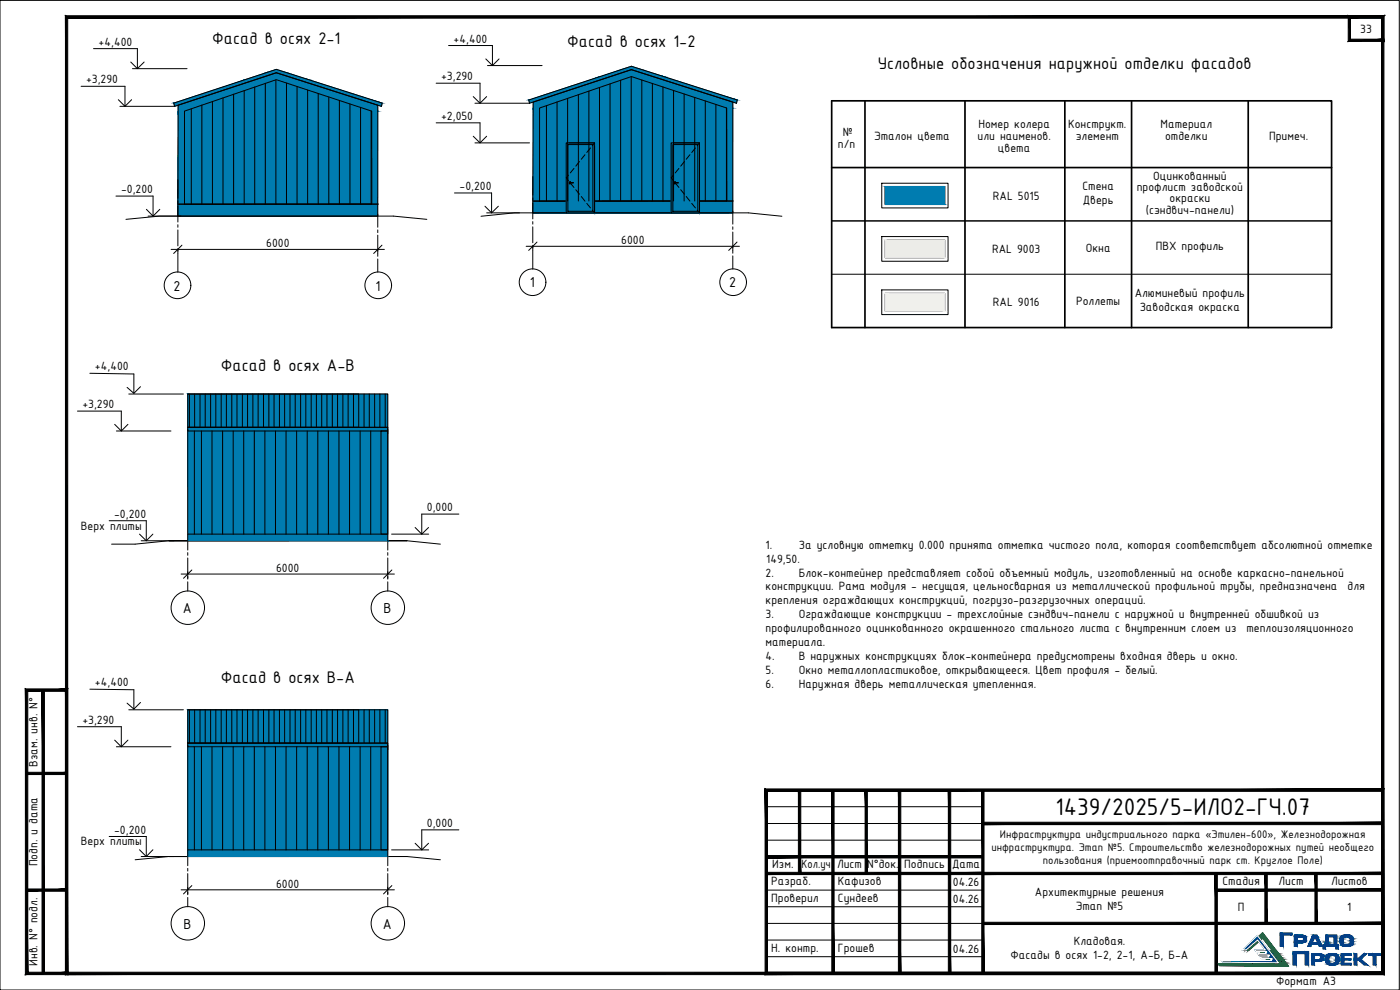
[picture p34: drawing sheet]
<svg xmlns="http://www.w3.org/2000/svg" width="420mm" height="297mm" viewBox="0 0 420 297" stroke-linecap="round" stroke-linejoin="round" font-family="sans-serif">
<defs><g id="words">
<text font-size="7.8" x="316.7" y="244.5">1439/2025/5-ИЛО2-ГЧ.07</text>
<g font-size="5.4">
<text x="63.7" y="13.3">Фасад в осях 2-1</text>
<text x="170.2" y="14.1">Фасад в осях 1-2</text>
<text x="263.4" y="20.8">Условные обозначения наружной отделки фасадов</text>
<text x="66.3" y="111.2">Фасад в осях А-В</text>
<text x="66.3" y="205">Фасад в осях В-А</text>
</g>
<g font-size="4.7">
<text x="52.1" y="87.2">2</text>
<text x="112.6" y="87.2">1</text>
<text x="159" y="86.3">1</text>
<text x="218.9" y="86.3">2</text>
<text x="54.9" y="183.9">А</text>
<text x="115.1" y="183.9">В</text>
<text x="55" y="278.6">В</text>
<text x="114.9" y="278.6">А</text>
</g>
<g font-size="3.9">
<text x="408.2" y="9.8">33</text>
<text x="29.6" y="13.7">+4,400</text>
<text x="136.1" y="12.8">+4,400</text>
<text x="25.8" y="25">+3,290</text>
<text x="132.4" y="24.1">+3,290</text>
<text x="132.4" y="36">+2,050</text>
<text x="253" y="40.7">№</text>
<text x="293.6" y="38.4">Номер колера</text>
<text x="320.5" y="38.4">Конструкт.</text>
<text x="348.3" y="38.4">Материал</text>
<text x="251.5" y="44.4">п/п</text>
<text x="262.3" y="42">Эталон цвета</text>
<text x="293.4" y="42">или наименов.</text>
<text x="299.5" y="45.6">цвета</text>
<text x="322.8" y="42">элемент</text>
<text x="349.7" y="42">отделки</text>
<text x="380.9" y="42">Примеч.</text>
<text x="346.1" y="54">Оцинкованный</text>
<text x="36.3" y="57.9">-0,200</text>
<text x="137.9" y="57">-0,200</text>
<text x="298" y="59.9">RAL 5015</text>
<text x="324.9" y="57.1">Стена</text>
<text x="341.2" y="57.3">профлист заводской</text>
<text x="325" y="61.2">Дверь</text>
<text x="343.8" y="64.2">(сэндвич-панели)</text>
<text x="351" y="60.6">окраски</text>
<text x="79.9" y="74.2">6000</text>
<text x="186.4" y="73.3">6000</text>
<text x="297.7" y="75.9">RAL 9003</text>
<text x="325.8" y="75.5">Окна</text>
<text x="346.8" y="75.1">ПВХ профиль</text>
<text x="340.5" y="89">Алюминевый профиль</text>
<text x="298" y="91.9">RAL 9016</text>
<text x="323" y="91.5">Роллеты</text>
<text x="342.1" y="93.2">Заводская окраска</text>
<text x="28.5" y="111.1">+4,400</text>
<text x="24.7" y="122.4">+3,290</text>
<text x="34.2" y="155.3">-0,200</text>
<text x="128.1" y="153.4">0,000</text>
<text x="24.3" y="158.9">Верх плиты</text>
<text x="229.7" y="164.7">1.</text>
<text x="239.7" y="164.7">За условную отметку 0.000 принята отметка чистого пола, которая соответствует абсолютной отметке</text>
<text x="82.8" y="171.6">6000</text>
<text x="229.7" y="173">2.</text>
<text x="230" y="168.8">149,50.</text>
<text x="239.7" y="173">Блок-контейнер представляет собой объемный модуль, изготовленный на основе каркасно-панельной</text>
<text x="229.7" y="177.2">конструкции. Рама модуля - несущая, цельносварная из металлической профильной трубы, предназначена</text>
<text x="404.5" y="177.2">для</text>
<text x="229.7" y="181.3">крепления ограждающих конструкций, погрузо-разгрузочных операций.</text>
<text x="229.7" y="185.5">3.</text>
<text x="239.7" y="185.5">Ограждающие конструкции - трехслойные сэндвич-панели с наружной и внутренней обшивкой из</text>
<text x="229.7" y="189.6">профилированного оцинкованного окрашенного стального листа с внутренним слоем из</text>
<text x="374.1" y="189.6">теплоизоляционного</text>
<text x="229.7" y="193.8">материала.</text>
<text x="229.7" y="198">4.</text>
<text x="239.7" y="198">В наружных конструкциях блок-контейнера предусмотрены входная дверь и окно.</text>
<text x="229.7" y="202.2">5.</text>
<text x="239.7" y="202.2">Окно металлопластиковое, открывающееся. Цвет профиля - белый.</text>
<text x="28.5" y="205.9">+4,400</text>
<text x="229.7" y="206.3">6.</text>
<text x="239.7" y="206.3">Наружная дверь металлическая утепленная.</text>
<text x="24.7" y="217.2">+3,290</text>
<text x="11.3" y="230" transform="rotate(-90 11.3 230)">Взам. инв. N°</text>
<text x="34.2" y="250.1">-0,200</text>
<text x="128.1" y="248.1">0,000</text>
<text x="24.3" y="253.6">Верх плиты</text>
<text x="11.3" y="260" transform="rotate(-90 11.3 260)">Подп. и дата</text>
<text x="231.8" y="260.4">Изм.</text>
<text x="240.6" y="260.4">Кол.уч</text>
<text x="251.2" y="260.4">Лист</text>
<text x="260.2" y="260.4">N°док.</text>
<text x="271.4" y="260.4">Подпись</text>
<text x="285.7" y="260.4">Дата</text>
<text x="82.8" y="266.3">6000</text>
<text x="231.5" y="265.5">Разраб.</text>
<text x="251.5" y="265.5">Кафизов</text>
<text x="286" y="265.8">04.26</text>
<text x="310.6" y="268.7">Архитектурные решения</text>
<text x="366.9" y="265.4">Стадия</text>
<text x="383.7" y="265.4">Лист</text>
<text x="399.5" y="265.4">Листов</text>
<text x="231.5" y="270.6">Проверил</text>
<text x="251.5" y="270.6">Сундеев</text>
<text x="286" y="270.8">04.26</text>
<text x="322.8" y="272.9">Этап №5</text>
<text x="371.5" y="273.3">П</text>
<text x="404.3" y="273.3">1</text>
<text x="231.5" y="285.6">Н. контр.</text>
<text x="251.5" y="285.6">Грошев</text>
<text x="286" y="285.8">04.26</text>
<text x="303.3" y="287.6">Фасады в осях 1-2, 2-1, А-Б, Б-А</text>
<text x="322.2" y="283.5">Кладовая.</text>
<text x="11.3" y="289.8" transform="rotate(-90 11.3 289.8)">Инв. N° подл.</text>
<text x="383" y="295.6">Формат А3</text>
</g>
<g font-size="3.6">
<text x="300.1" y="251.4">Инфраструктура индустриального парка «Этилен-600», Железнодорожная</text>
<text x="297.5" y="255.3">инфраструктура. Этап №5. Строительство железнодорожных путей необщего</text>
<text x="312.9" y="259.3">пользования (приемоотправочный парк ст. Круглое Поле)</text>
</g>
</g></defs>
<g fill="#007cb0" stroke="#007cb0" stroke-width=".3">
<path d="M79.8 21.8l3.1-1 3.2 1z"/>
<path d="M111.4 30.9h3.3l-.1 .7z"/>
<path d="M55.3 64.8h56.2z"/>
<path d="M54.5 64.8h.8z"/>
<path d="M186.4 20.9l3.1-1 3.2 1z"/>
<path d="M183.3 23l6.2-2.1 6.4 2.1z"/>
<path d="M218 30h3.2l-.1 .6z"/>
<path d="M161.9 63.9h56.2z"/>
<path d="M82.9 21.8l9.7 2.1-6.5-2.1zM82.9 21.8l9.7 2.1h-3.2z"/>
<path d="M82.9 21.8l6.5 2.1zM76.7 23.9l6.2-2.1 6.5 2.1z"/>
<path d="M76.7 23.9l6.2-2.1h-3.1zM73.6 23.9l6.2-2.1-3.1 2.1z"/>
<path d="M82.9 23.9h6.5zM82.9 23.9h6.5z"/>
<path d="M76.7 23.9h6.2zM76.7 23.9h6.2z"/>
<path d="M73.6 23.9h3.1zM73.6 23.9h3.1z"/>
<path d="M89.4 23.9l25.3 7-22.1-7zM89.4 23.9l25.3 7h-3.3z"/>
<path d="M62.4 30.9l20.5-7h-6.2zM55.4 30.9l21.3-7-14.3 7z"/>
<path d="M55.4 30.9l21.3-7h-3.1zM52.2 30.9l21.4-7-18.2 7z"/>
<path d="M52.2 30.9h3.2zM52.2 30.9h3.1z"/>
<path d="M82.9 23.9l30.5 7.7-24-7.7zM82.9 23.9l30.5 7.7h-7.3z"/>
<path d="M55.4 30.9l5.2 .7 1.8-.7zM53.5 31.6l1.9-.7 5.2 .7z"/>
<path d="M52.2 30.9l1.3 .7 1.8-.7zM52.2 30.9l1.3 .7h-1.2z"/>
<path d="M111.4 30.9l2 .7h1.2zM113.4 31.6h1.2l-.1 .3z"/>
<path d="M52.3 31.6l.1 .3zM52.3 31.6h1.2l-1.1 .3z"/>
<path d="M106.1 31.6l7.3 1.7v-1.7zM106.1 31.6l7.3 1.7h-1.9z"/>
<path d="M82.9 23.9l28.6 9.4zM55.4 33.3l27.5-9.4 28.6 9.4zM55.4 33.3h56.1zM55.4 33.3h56.1z"/>
<path d="M53.5 31.6l1.9 1.7 5.2-1.7zM53.5 31.6l1.9 1.7h-1.9z"/>
<path d="M111.5 33.3h1.9zM111.5 33.3h1.9z"/>
<path d="M55.4 33.3h56.1zM55.4 33.3h56.1z"/>
<path d="M53.5 33.3h1.9zM53.5 33.3h1.9z"/>
<path d="M111.5 33.3l1.9 .1zM111.5 33.3l1.9 .1z"/>
<path d="M55.4 33.3l56.1 .1zM55.4 33.3l56.1 .1z"/>
<path d="M53.5 33.3l1.9 .1zM53.5 33.3l1.9 .1z"/>
<path d="M53.5 33.4l1.7 31.4 .2-31.4zM53.5 33.4l1.7 31.4h-1.9z"/>
<path d="M55.4 33.4l56.1 31.4v-31.4zM55.4 33.4l56.1 31.4h-56.2z"/>
<path d="M111.5 33.4l1.8 31.4 .1-31.4zM111.5 33.4l1.8 31.4h-1.7z"/>
<path d="M53.3 64.8h1.9zM53.3 64.8h1.9z"/>
<path d="M265.6 56l17.9 5.4v-5.4zM265.6 56l17.9 5.4h-17.9z"/>
<path d="M189.5 20.9l9.7 2.1-6.5-2.1zM189.5 20.9l9.7 2.1h-3.3z"/>
<path d="M183.3 23l6.2-2.1h-3.1zM180.1 23l6.3-2.1-3.1 2.1z"/>
<path d="M189.5 23h6.4zM189.5 23h6.4z"/>
<path d="M183.3 23h6.2zM183.3 23h6.2z"/>
<path d="M180.1 23h3.2zM180.1 23h3.2z"/>
<path d="M195.9 23l25.3 7-22-7zM195.9 23l25.3 7h-3.2z"/>
<path d="M169 30l20.5-7h-6.2zM161.9 30l21.4-7-14.3 7z"/>
<path d="M161.9 30l21.4-7h-3.2zM158.7 30l21.4-7-18.2 7zM158.7 30h3.2zM158.7 30h3.2z"/>
<path d="M189.5 23l30.4 7.6-24-7.6zM189.5 23l30.4 7.6h-7.2z"/>
<path d="M161.9 30l5.2 .6 1.9-.6zM160 30.6l1.9-.6 5.2 .6z"/>
<path d="M158.7 30l1.3 .6 1.9-.6zM158.7 30l1.3 .6h-1.1z"/>
<path d="M218 30l1.9 .6h1.2zM219.9 30.6h1.2l-.1 .4z"/>
<path d="M158.9 30.6v.4zM158.9 30.6h1.1l-1.1 .4z"/>
<path d="M212.7 30.6l7.2 1.8v-1.8zM212.7 30.6l7.2 1.8h-1.8z"/>
<path d="M189.5 23l28.6 9.4zM161.9 32.4l27.6-9.4 28.6 9.4zM161.9 32.4h56.2zM161.9 32.4h56.2z"/>
<path d="M218.1 32.4h1.8zM218.1 32.4h1.8z"/>
<path d="M160 30.6l1.9 1.8 5.2-1.8zM160 30.6l1.9 1.8h-1.9z"/>
<path d="M218.1 32.4l1.8 31.5v-31.5zM218.1 32.4l1.8 31.5h-1.8z"/>
<path d="M161.9 32.4l56.2 31.5v-31.5zM161.9 32.4l56.2 31.5h-56.2z"/>
<path d="M160 32.4l1.9 31.5v-31.5zM160 32.4l1.9 31.5h-2z"/>
<path d="M161.9 63.9h56.2zM161.9 63.9h56.2z"/>
<path d="M218.1 63.9h1.8zM218.1 63.9h1.8z"/>
<path d="M159.9 63.9h2zM161.2 63.9h.7zM159.9 63.9h2z"/>
<path d="M169.9 42.9l8.5 21v-21zM169.9 42.9l8.5 21h-8.5z"/>
<path d="M201.4 42.9l8.5 21v-21zM201.4 42.9l8.5 21h-8.5z"/>
<path d="M56.3 118.2l60.1 44-.1-44zM56.3 118.2l60.1 44h-60z"/>
<path d="M56.3 213l60 44 .1-44zM56.3 213l60 44h-60z"/>
</g>
<g fill="none" stroke="#000" stroke-width=".3">
<path d="M52.2 30.9l30.7-10.1 31.8 10.1-.2 1-31.6-10.1-30.5 10.1zM53.5 31.6l29.4-9.8 30.5 9.8v33.2h-60zM55.4 33.3l27.5-9.4 28.6 9.4 .1 27.9-56.2 .1zM158.7 30l30.8-10.1 31.7 10.1-.2 1-31.5-10.1-30.6 10.1zM160 30.6l29.5-9.7 30.4 9.7v33.3h-60zM161.9 32.4l27.6-9.4 28.6 9.4v27.9l-56.2 .1zM170.8 42.9h7.6M178.4 43.8v20.1M202.3 42.9h7.6M209.9 43.8v20.1M53.4 61.2h60.1l-60.1 .1M159.9 60.3h60.1"/>
<path d="M56.3 118.2h60.1v10h-60.1zM56.3 118.2h51.2M56.3 128.2h60.1v1.1h-60.1zM56.3 128.2h51.2M56.3 128.8v33.4M58.3 129.3v31M114.3 129.3h2.1v31h-2.1zM114.3 129.3v31M116.4 128.2v34M56.3 160.3h60.1M56.3 213h60.1v10h-60.1zM56.3 213h51.2"/>
<path d="M56.3 223h60.1v1.1h-60.1zM56.3 223.6v33.4M56.3 223h51.2M58.3 224.1v30.9M114.3 224.1h2.1v30.9h-2.1zM114.3 224.1v30.9M116.4 223v34M56.3 255h60.1"/>
</g>
<g fill="none" stroke="#000" stroke-width=".3">
<path d="M37.8 65.8l10-1h70.3l10 1M144.4 64.9l10-1h70.2l10.1 1M50.6 162.2l-10 1.1M50.7 162.2h71.4h-71.4M50.7 162.2h36M122.1 162.2l10.1 1.1M50.6 257l-10 1M50.7 257h71.4h-71.4M50.7 257h36M122.1 257l10.1 1"/>
<circle cx="53.3" cy="85.6" r="4"/>
<circle cx="113.5" cy="85.6" r="4"/>
<circle cx="159.8" cy="84.7" r="4"/>
<circle cx="220" cy="84.7" r="4"/>
<circle cx="56.4" cy="182.3" r="5"/>
<circle cx="116.4" cy="182.3" r="5"/>
<circle cx="56.4" cy="277" r="5"/>
<circle cx="116.4" cy="277" r="5"/>
</g>
<g fill="none" stroke="#000" stroke-width=".3">
<path d="M28.1 14.6h13.1v6M39.2 18.6l2 2 2.1-2M134.6 13.7h13.2v6M145.8 17.7l2 2 2-2M146.3 19.7h16.4M24.3 25.9h13.2v6M35.5 29.9l2 2 2-2M36 31.9h16.4M39.8 20.6h16.3M130.9 25h13.2v6M130.9 36.9h13.2v6M142 29l2.1 2 1.9-2"/>
<path d="M142.5 31h16.4M34.8 58.8h11.1v6M136.4 57.9h11.1v6M142 40.9l2.1 2 1.9-2M142.5 42.9h16.4M43.9 62.8l2 2 2.1-2M44.4 64.8h9.9M145.5 61.9l2 2 2.1-2M146 63.9h9.9M27 112l13.2 .2v5.8M38.7 118.2h16.3M42.2 116l-2 2-2.1-1.8"/>
<path d="M23.2 123.3h13.2v6M34.4 127.3l2 2 2-2M34.9 129.3h16.4M32.8 156.2h11.1v6M124.6 158.3l2 2 2-2M137.7 154.2h-11.1v6.1M33.5 163.3h7.1M41.9 160.3l2 1.9 2-1.9M42.4 162.2h9.8M117.5 160.3h11.2M23.2 218h13.2v6.1M27 206.8l13.2 .2v5.8"/>
<path d="M38.7 213h16.3M42.2 210.8l-2 2-2.1-1.8M34.4 222.1l2 2 2-2M34.9 224.1h16.4M32.8 251h11.1v6M41.9 255l2 2 2-2M42.4 257h9.8M117.5 255h11.2M124.6 253l2 2 2-2M137.7 249h-11.1v6"/>
</g>
<path d="M51.4 74.8h64M53.4 75v1.1M113.4 75v1.1M157.9 73.9h64M159.9 74v1.1M219.9 74v1.1M54.4 172.2h64M56.3 171.5v2M116.4 171.5v2M54.4 267h64M56.3 266.2v2M116.4 266.2v2" fill="none" stroke="#000" stroke-width=".3"/>
<!-- layer: 0 -->
<path d="M54.6 73.6l-2.5 2.5M114.6 73.6l-2.5 2.5M161.2 72.6l-2.5 2.5M221.2 72.6l-2.5 2.5M57.6 171l-2.5 2.5M117.6 171l-2.5 2.5M57.6 265.7l-2.5 2.5M117.6 265.7l-2.5 2.5" fill="none" stroke="#000" stroke-width=".3"/>
<g fill="none" stroke="#000" stroke-width=".3">
<path d="M53.4 53.9v5.6M159.9 53v5.5M159.9 59.3v.8M53.4 60.3v.8M53.4 61.8v4.8M53.4 67.4v.8M53.4 69v4.8M53.4 74.6v.7M53.4 76.1v5.6M113.4 64.2v4M113.4 69v.8M113.4 70.6v4.7"/>
<path d="M113.4 76.1v.8M113.4 77.7v3.9M159.9 60.9v4.8M159.9 66.5v.8M159.9 68.1v4.7M159.9 73.6v.8M159.9 75.2v5.6M219.9 63.3v4M219.9 68.1v.7M219.9 69.6v4.8M219.9 75.2v.8M219.9 76.8v3.9"/>
<path d="M56.3 162.2v2.8M56.3 165.8v.8M56.3 167.4v4.8M56.3 173v.8M56.3 174.6v2.7M116.4 162.2v2.8M116.4 165.8v.8M116.4 167.4v4.8M116.4 173v.8M116.4 174.6v2.7M56.3 257v2.7M116.4 257v2.7"/>
<path d="M56.3 260.5v.9M56.3 262.1v4.8M56.3 267.7v.8M56.3 269.3v2.8M116.4 260.5v.9M116.4 262.1v4.8M116.4 267.7v.8M116.4 269.3v2.8"/>
</g>
<g fill="none" stroke="#000" stroke-width=".3">
<path d="M57.4 32.6v28.6M60.6 31.5v29.7M63.8 30.5v30.7M66.9 29.4v31.8M70.1 28.3v32.9M73.3 27.2v34M76.5 26.1v35.1M79.6 25v36.2M82.8 23.9v37.3M86 24.9v36.3M89.2 26v35.2M92.3 27v34.2"/>
<path d="M95.5 28.1v33.2M98.7 29.1v32.2M101.9 30.2v31.1M105 31.2v30.1M108.2 32.2v29.1M111.4 33.3v28M164 31.7v28.6M167.2 30.6v29.7M170.3 29.5v30.8M173.6 28.4v31.9M176.7 27.3v33M179.9 26.2v34.1"/>
<path d="M183.1 25.2v35.1M186.3 24.1v36.2M189.4 23v37.3M192.6 24v36.3M195.8 25v35.3M199 26.1v34.2M202.1 27.1v33.2M205.3 28.2v32.1M208.5 29.2v31.1M211.7 30.3v30M214.8 31.3v29M218 32.4v27.9"/>
<path d="M56.9 118.2v10M58.4 118.2v10M60 118.2v10M61.6 118.2v10M63.2 118.2v10M64.8 118.2v10M66.4 118.2v10M67.9 118.2v10M69.6 118.2v10M71.1 118.2v10M72.7 118.2v10M74.3 118.2v10"/>
<path d="M75.9 118.2v10M77.5 118.2v10M79.1 118.2v10M80.7 118.2v10M82.3 118.2v10M83.9 118.2v10M85.4 118.2v10M87 118.2v10M88.6 118.2v10M90.2 118.2v10M91.8 118.2v10M93.4 118.2v10"/>
<path d="M95 118.2v10M96.6 118.2v10M98.1 118.2v10M99.7 118.2v10M101.3 118.2v10M102.9 118.2v10M104.5 118.2v10M106.1 118.2v10M107.7 118.2v10M109.3 118.2v10M110.8 118.2v10M112.4 118.2v10"/>
<path d="M114 118.2v10M115.6 118.2v10M60.5 129.3v31M63.6 129.3v31M66.8 129.3v31M70 129.3v31M73.2 129.3v31M76.3 129.3v31M79.5 129.3v31M82.7 129.3v31M85.9 129.3v31M89 129.3v31"/>
<path d="M92.2 129.3v31M95.4 129.3v31M98.6 129.3v31M101.7 129.3v31M104.9 129.3v31M108.1 129.3v31M111.3 129.3v31M56.9 213v10M58.4 213v10M60 213v10M61.6 213v10M63.2 213v10"/>
<path d="M64.8 213v10M66.4 213v10M67.9 213v10M69.6 213v10M71.1 213v10M72.7 213v10M74.3 213v10M75.9 213v10M77.5 213v10M79.1 213v10M80.7 213v10M82.3 213v10"/>
<path d="M83.9 213v10M85.4 213v10M87 213v10M88.6 213v10M90.2 213v10M91.8 213v10M93.4 213v10M95 213v10M96.6 213v10M98.1 213v10M99.7 213v10M101.3 213v10"/>
<path d="M102.9 213v10M104.5 213v10M106.1 213v10M107.7 213v10M109.3 213v10M110.8 213v10M112.4 213v10M114 213v10M115.6 213v10M60.5 224.1v30.9M63.6 224.1v30.9M66.8 224.1v30.9"/>
<path d="M70 224.1v30.9M73.2 224.1v30.9M76.3 224.1v30.9M79.5 224.1v30.9M82.7 224.1v30.9M85.9 224.1v30.9M89 224.1v30.9M92.2 224.1v30.9M95.4 224.1v30.9M98.6 224.1v30.9M101.7 224.1v30.9M104.9 224.1v30.9"/>
<path d="M108.1 224.1v30.9M111.3 224.1v30.9"/>
</g>
<path d="M249.6 30.3h150v68h-150zM259.6 30.3v68M289.6 30.3v68M319.6 30.3v68M339.6 30.3v68M374.6 30.3v68M249.6 50.3h150" fill="none" stroke="#000" stroke-width=".51"/>
<path d="M249.6 66.3h150" fill="none" stroke="#000" stroke-width=".3"/>
<path d="M249.6 66.3h150M249.6 82.3h150" fill="none" stroke="#000" stroke-width=".3"/>
<!-- layer: 1 -->
<g fill="none" stroke="#000" stroke-width=".3">
<path d="M169.9 42.9h8.5v21h-8.5zM170.4 43.4h7.5v20h-7.5zM170.6 52.6l-.7 .8 .7 .8M170.9 54.6h.3v.6h-.3zM171 54.8h1.1v.1h-1.1zM171.2 54.9l1.1 1.3M172.3 50.5l-1.1 1.4M172.8 56.9l1.1 1.4M173.9 48.5l-1.1 1.4M174.5 59l1.1 1.4M175.6 46.4l-1.1 1.4M177.2 44.4l-1.1 1.3"/>
<path d="M178.4 42.9l-.6 .8M201.4 42.9h8.5v21h-8.5zM201.9 43.4h7.5v20h-7.5zM202.1 52.6l-.7 .8 .7 .8M202.4 54.6h.2v.6h-.2zM202.5 54.8h1.1v.1h-1.1zM202.6 54.9l1.2 1.3M203.8 50.5l-1.2 1.4M204.3 56.9l1.1 1.4M205.4 48.5l-1.1 1.4M206 59l1.1 1.4M207.1 46.4l-1.1 1.4"/>
<path d="M208.7 44.4l-1.1 1.3M209.9 42.9l-.6 .8M264.6 55h19.9v7.4h-19.9zM265.6 56h17.9v5.4h-17.9zM176.1 61l1.1 1.4M177.8 63.1l.6 .8M207.6 61l1.1 1.4M209.3 63.1l.6 .8M264.6 71h19.9v7.4h-19.9zM265.6 72h17.9v5.4h-17.9zM264.6 87h19.9v7.4h-19.9zM265.6 88h17.9v5.4h-17.9z"/>
</g>
<path d="M265.6 72l17.9 5.4v-5.4zM265.6 72l17.9 5.4h-17.9z" fill="#ecece7" stroke="#ecece7" stroke-width=".3"/>
<path d="M265.6 88l17.9 5.4v-5.4zM265.6 88l17.9 5.4h-17.9z" fill="#f1f0ea" stroke="#f1f0ea" stroke-width=".3"/>
<path d="M0 .1h419.9v296.9h-419.9zM415.5 4.6h.1M230 252.1h65M230 247.1h65M230 242h65M230 267.1h65M230 272.1h65M230 277.1h65M230 282.1h65M230 287h65" fill="none" stroke="#000" stroke-width=".3"/>
<g fill="#000" stroke="#000" stroke-width=".3">
<path d="M414.6 5.4v6.4l.7 .6zM414.6 5.4l.7-.7v7.7zM405.3 5.4h9.3l.7-.7zM404.6 4.7h10.7l-10 .7zM404.6 4.7l.7 7.1v-6.4zM404.6 4.7l.7 7.1-.7 .6zM405.3 11.8l-.7 .6 10-.6zM404.6 12.4l10-.6 .7 .6z"/>
<path d="M8 232.4h12v-.7zM8 231.7h12l-12 .7z"/>
<path d="M229.6 236.7l.7 55v-54.3zM229.6 236.7l.7 55-.7 .7zM230.3 291.7l-.7 .7 185-.7zM229.6 292.4l185-.7 .7 .7zM414.6 237.4v54.3l.7 .7zM414.6 237.4l.7-.7v55.7zM230.3 237.4h184.3l.7-.7zM229.6 236.7h185.7l-185 .7z"/>
<path d="M239.6 237.1l.7 25v-25zM239.6 237.1l.7 25h-.7z"/>
<path d="M249.6 237.1l.7 54.9v-54.9zM249.6 237.1l.7 54.9h-.7z"/>
<path d="M259.6 237.1l.7 25v-25zM259.6 237.1l.7 25h-.7z"/>
<path d="M269.6 237.1l.7 54.9v-54.9zM269.6 237.1l.7 54.9h-.7z"/>
<path d="M284.6 237.1l.7 54.9v-54.9zM284.6 237.1l.7 54.9h-.7z"/>
<path d="M294.6 237.1l.7 54.9v-54.9zM294.6 237.1l.7 54.9h-.7z"/>
<path d="M295 246.7v.7l120-.7zM295 247.4l120-.7v.7z"/>
<path d="M230 257.4h65v-.7zM230 256.7h65l-65 .7z"/>
<path d="M8 267.4h12v-.7zM8 266.7h12l-12 .7z"/>
<path d="M295 261.7v.7l120-.7zM295 262.4l120-.7v.7z"/>
<path d="M295 276.7v.7l120-.7zM295 277.4l120-.7v.7z"/>
<path d="M230 262.4h65v-.7zM230 261.7h65l-65 .7z"/>
<path d="M364.6 262.1l.7 29.9v-29.9zM364.6 262.1l.7 29.9h-.7z"/>
<path d="M379.6 262.1l.7 15v-15zM379.6 262.1l.7 15h-.7z"/>
<path d="M394.6 262.1l.7 15v-15zM394.6 262.1l.7 15h-.7z"/>
<path d="M365 267.4h50v-.7zM365 266.7h50l-50 .7z"/>
<path d="M8.3 291.7l-.7 .7 12-.7zM7.6 292.4l12-.7 .7 .7zM19.6 207.4v84.3l.7 .7zM20.3 206.7v85.7l-.7-85zM8.3 207.4h11.3l.7-.7zM7.6 206.7h12.7l-12 .7zM7.6 206.7l.7 85v-84.3zM7.6 206.7l.7 85-.7 .7z"/>
<path d="M12.6 207.1v84.9h.7zM12.6 207.1h.7v84.9z"/>
<path d="M20.3 291.7l-.7 .7 395-.7zM19.6 292.4l395-.7 .7 .7zM414.6 5.4v286.3l.7 .7zM414.6 5.4l.7-.7v287.7zM20.3 5.4h394.3l.7-.7zM19.6 4.7h395.7l-395 .7zM19.6 4.7l.7 287v-286.3zM19.6 4.7l.7 287-.7 .7z"/>
</g>
<g fill="#0c6001" stroke="#0c6001" stroke-width=".3">
<path d="M377.2 281.5l1.7-1.6 1.3 1.6z"/>
<path d="M373.4 285.2h1.3z"/>
<path d="M378.4 285.7h3.8z"/>
<path d="M382.4 286h1.3z"/>
<path d="M382.2 286.5h1.8z"/>
<path d="M379.4 287h5.1z"/>
<path d="M383.5 287.3h1.2z"/>
<path d="M383.2 287.8h1.9z"/>
<path d="M380.4 288.4h5.1z"/>
<path d="M384.5 288.7h1.2z"/>
<path d="M384.2 289.1h1.8z"/>
<path d="M365.5 289.1h20.5l.5 .6z"/>
<path d="M379 281.5l4 3.7-2.8-3.7zM379 281.5l4 3.7h-1.2z"/>
<path d="M377.2 281.5l-2.5 3.7 4.3-3.7zM373.4 285.2l3.8-3.7-2.5 3.7z"/>
<path d="M381.8 285.2h1.2zM381.8 285.2h1.2z"/>
<path d="M381.8 285.2h1.2zM378 285.2h5z"/>
<path d="M378 285.2l5.5 .5-.5-.5zM378 285.2l5.5 .5h-5.1z"/>
<path d="M382.2 285.7h1.3zM382.2 285.7h1.3z"/>
<path d="M382.2 285.7l1.5 .3-.2-.3zM382.2 285.7l1.5 .3h-1.3zM381.8 286h1.9z"/>
<path d="M381.8 286l2.2 .5-.3-.5zM381.8 286l2.2 .5h-1.8zM379 286.5h5z"/>
<path d="M379 286.5l5.5 .5-.5-.5zM379 286.5l5.5 .5h-5.1zM379.4 287h5.1z"/>
<path d="M383.2 287l1.5 .3-.2-.3zM383.2 287l1.5 .3h-1.2zM382.8 287.3h1.9z"/>
<path d="M382.8 287.3l2.3 .5-.4-.5zM382.8 287.3l2.3 .5h-1.9zM380 287.8h5.1z"/>
<path d="M380 287.8l5.5 .6-.4-.6zM380 287.8l5.5 .6h-5.1zM380.4 288.4h5.1z"/>
<path d="M384.3 288.4l1.4 .3-.2-.3zM384.3 288.4l1.4 .3h-1.2zM383.8 288.7h1.9z"/>
<path d="M383.8 288.7l2.2 .4-.3-.4zM383.8 288.7l2.2 .4h-1.8zM365.5 289.1h20.5z"/>
<path d="M365.5 289.1l.4 .6h20.6zM365.9 289.7h20.6l.2 .3z"/>
</g>
<path d="M365.5 289.1h18.7l-.4-.4h.7l-.2-.3h-3.9l-.4-.6h3.2l-.4-.5h.7l-.3-.3h-3.8l-.4-.5h3.2l-.4-.5h.6l-.2-.3h-3.8l-.4-.5h3.8l-2.8-3.7-4.3 3.7h-1.3l5.5-5.3 7.8 10.1-20.8-.3z" fill="none" stroke="#0c6001" stroke-width=".3"/>
<g fill="#033c8c" stroke="#033c8c" stroke-width=".3">
<path d="M377.4 280.7l1 1.4h-2.4z"/>
<path d="M372.9 285h1.1z"/>
<path d="M379.7 285h1z"/>
<path d="M377 285.5h3.1z"/>
<path d="M380.2 285.7h1z"/>
<path d="M380 286.1h1.5z"/>
<path d="M377.8 286.5h4z"/>
<path d="M381 286.8h1z"/>
<path d="M380.8 287.1h1.5z"/>
<path d="M378.6 287.6h4.1z"/>
<path d="M381.8 287.8h1.1z"/>
<path d="M381.6 288.2h1.6z"/>
<path d="M366.6 288.2h16.6l.3 .5z"/>
<path d="M390.9 281.2h1.1z"/>
<path d="M391 281.2h1z"/>
<path d="M397.6 283.3h.8z"/>
<path d="M396.2 286.8h1.1z"/>
<path d="M396.1 287.9h1.1z"/>
<path d="M403.4 280.6h1.5z"/>
<path d="M404.5 281h1.3z"/>
<path d="M404.8 283.4h1z"/>
<path d="M402.6 283.7h3z"/>
<path d="M403.4 283.9h1.5z"/>
<path d="M399.1 286.2h1.5z"/>
<path d="M399.1 289.5h1.5z"/>
<path d="M377.4 282.1l3.3 2.9-2.3-2.9zM377.4 282.1l3.3 2.9h-1z"/>
<path d="M376 282.1l-2 2.9 3.4-2.9zM372.9 285l3.1-2.9-2 2.9z"/>
<path d="M379.7 285h1zM379.7 285h1zM376.6 285h4.1z"/>
<path d="M376.6 285l4.4 .5-.3-.5zM376.6 285l4.4 .5h-4z"/>
<path d="M380.1 285.5h.9zM380.1 285.5h.9z"/>
<path d="M380.1 285.5l1.1 .2-.2-.2zM380.1 285.5l1.1 .2h-1zM379.7 285.7h1.5z"/>
<path d="M379.7 285.7l1.8 .4-.3-.4zM379.7 285.7l1.8 .4h-1.5zM377.4 286.1h4.1z"/>
<path d="M377.4 286.1l4.4 .4-.3-.4zM377.4 286.1l4.4 .4h-4zM377.8 286.5h4z"/>
<path d="M380.9 286.5l1.1 .3-.2-.3zM380.9 286.5l1.1 .3h-1zM380.5 286.8h1.5z"/>
<path d="M380.5 286.8l1.8 .3-.3-.3zM380.5 286.8l1.8 .3h-1.5zM378.2 287.1h4.1z"/>
<path d="M378.2 287.1l4.5 .5-.4-.5zM378.2 287.1l4.5 .5h-4.1zM378.6 287.6h4.1z"/>
<path d="M381.7 287.6l1.2 .2-.2-.2zM381.7 287.6l1.2 .2h-1.1zM381.3 287.8h1.6z"/>
<path d="M381.3 287.8l1.9 .4-.3-.4zM381.3 287.8l1.9 .4h-1.6zM366.6 288.2h16.6z"/>
<path d="M366.6 288.2l.3 .5h16.6zM366.9 288.7h16.6l.2 .2z"/>
<path d="M384.2 279.9l3.6 .6v-.6zM384.2 279.9l3.6 .6h-3.6z"/>
<path d="M384.2 280.5l1 3.5v-3.5zM384.2 280.5l1 3.5h-1z"/>
<path d="M388.5 280.6h2.6zM388.5 280.6h2.6z"/>
<path d="M388.5 280.6l3 .1zM388.5 280.6l3 .1z"/>
<path d="M388.5 280.7l3.3 .2zM388.5 280.7l3.3 .2z"/>
<path d="M388.5 280.9l3.4 .1zM388.5 280.9l3.4 .1z"/>
<path d="M388.5 281h3.5zM388.5 281h3.5z"/>
<path d="M397.9 280.6l3.3 .5v-.5zM397.9 280.6l3.3 .5h-3.3z"/>
<path d="M394 280.6l1.5 .5-.2-.5zM394 280.6l1.5 .5h-1.8z"/>
<path d="M394.6 281.1h.9zM394.6 281.1h.9z"/>
<path d="M393.7 281.1h.9zM393.7 281.1h.9z"/>
<path d="M388.5 281l3.5 .1zM388.5 281l3.5 .1z"/>
<path d="M390.5 281.1h1.5zM390.5 281.1h1.5zM390.7 281.1h1.3zM390.7 281.1h1.3z"/>
<path d="M390.7 281.1l1.3 .1zM390.7 281.1l1.3 .1zM390.9 281.2h1.1z"/>
<path d="M391 281.2h1zM391 281.2h1zM391 281.2h1z"/>
<path d="M391.1 281.2l1 .1zM391.1 281.2l1 .1zM391.1 281.3h1zM391.1 281.3h1z"/>
<path d="M391.1 281.3l1 .1zM391.1 281.3l1 .1z"/>
<path d="M391.2 281.4l.9 .1zM391.2 281.4l.9 .1z"/>
<path d="M391.2 281.5h.9zM391.2 281.5h.9z"/>
<path d="M391.2 281.5l.9 .1zM391.2 281.5l.9 .1z"/>
<path d="M391.2 281.6l.9 .2zM391.2 281.6l.9 .2z"/>
<path d="M391.2 281.8l.9 .1zM391.2 281.8l.9 .1z"/>
<path d="M391.2 281.9l.9 .1zM391.2 281.9l.9 .1z"/>
<path d="M391.2 282l.9 .1zM391.2 282l.9 .1zM391.2 282.1h.9zM391.2 282.1h.9z"/>
<path d="M391.2 282.1h.9zM391.2 282.1l.8 .1h-.9zM391.1 282.2h.9zM391.1 282.2h.9z"/>
<path d="M391.1 282.2h.9zM391.1 282.2h.9z"/>
<path d="M391 282.2l1 .1zM390.9 282.3h1.1z"/>
<path d="M390.9 282.3h1.1zM390.9 282.3h1.1zM390.8 282.3h1.2z"/>
<path d="M390.9 282.3h1.1zM390.8 282.3h1.2zM390.8 282.3h1.2z"/>
<path d="M390.8 282.3h1.2zM390.5 282.3h1.5z"/>
<path d="M388.5 281.1l.8 1.2v-1.2zM388.5 281.1l.8 1.2h-.8z"/>
<path d="M397.9 281.1l.8 1.3v-1.3zM397.9 281.1l.8 1.3h-.8z"/>
<path d="M388.5 282.3h3.5zM388.5 282.3l3.4 .1z"/>
<path d="M388.5 282.4h3.4zM388.5 282.4l3.3 .2z"/>
<path d="M397.9 282.4l.8 .2v-.2zM397.9 282.4l.8 .2h-.8z"/>
<path d="M388.5 282.6h3.3zM388.5 282.6h3.2z"/>
<path d="M397.9 282.6h.8zM397.9 282.6h.8z"/>
<path d="M388.5 282.6h3.2zM388.5 282.6l2.9 .2z"/>
<path d="M397.9 282.6l.8 .2v-.2zM397.9 282.6l.8 .2h-.9z"/>
<path d="M394.6 281.1l1.7 1.7-.8-1.7zM394.6 281.1l1.7 1.7h-.8z"/>
<path d="M393.7 281.1l.1 1.7 .8-1.7zM393.7 281.1l.1 1.7h-.8z"/>
<path d="M397.8 282.8l.9 .1zM397.8 282.8l.9 .1z"/>
<path d="M388.5 282.8h2.9zM388.5 282.8l2.6 .1z"/>
<path d="M388.5 282.9h2.3zM388.5 282.9h2.6z"/>
<path d="M397.8 282.9l.9 .1v-.1zM397.8 282.9l.9 .1h-.9zM397.8 283h.9zM397.8 283h.9z"/>
<path d="M397.8 283h.9zM397.8 283l.8 .2h-.9z"/>
<path d="M397.7 283.2h.9zM397.7 283.2h.8z"/>
<path d="M393 282.8l3.5 .5-.2-.5zM393 282.8l3.5 .5h-3.7z"/>
<path d="M397.7 283.2h.8zM397.7 283.2l.7 .1h-.8zM397.6 283.3h.8z"/>
<path d="M397.6 283.3h.8zM397.6 283.3l.8 .1z"/>
<path d="M397.5 283.4h.9zM397.5 283.4h.8z"/>
<path d="M400.4 281.1l.8 2.3v-2.3zM400.4 281.1l.8 2.3h-.8z"/>
<path d="M397.5 283.4h.8zM397.5 283.4h.8z"/>
<path d="M400.4 283.4h1.2zM400.4 283.4h1.2z"/>
<path d="M397.1 283.4h1.2zM397.1 283.4h1.2z"/>
<path d="M397.1 283.4l4.5 .6v-.6zM397.1 283.4l4.5 .6h-4.5z"/>
<path d="M395.6 283.3l1.2 .7-.3-.7zM395.6 283.3l1.2 .7h-.9z"/>
<path d="M392.8 283.3l.6 .7 .2-.7zM392.8 283.3l.6 .7h-.9z"/>
<path d="M388.5 282.9l.8 1.1v-1.1zM388.5 282.9l.8 1.1h-.8z"/>
<path d="M400.9 284l.7 .7v-.7zM400.9 284l.7 .7h-.7z"/>
<path d="M397.1 284l.7 .7v-.7zM397.1 284l.7 .7h-.7z"/>
<path d="M388.1 285.5l4.6 .6v-.6zM388.1 285.5l4.6 .6h-4.6z"/>
<path d="M393.7 286.2h2.6zM393.7 286.2h2.6z"/>
<path d="M393.7 286.2l3 .1zM393.7 286.2l3 .1z"/>
<path d="M393.7 286.3l3.3 .1zM393.7 286.3l3.3 .1z"/>
<path d="M393.7 286.4l3.3 .1zM393.7 286.4l3.3 .1z"/>
<path d="M393.7 286.5h3.4zM393.7 286.5h3.4z"/>
<path d="M393.7 286.5l3.5 .1zM393.7 286.5l3.5 .1z"/>
<path d="M393.7 286.6l3.5 .1zM393.7 286.6l3.5 .1z"/>
<path d="M402.5 286.2l3.1 .5v-.5zM402.5 286.2l3.1 .5h-3.1z"/>
<path d="M410.8 286.2l3.5 .5v-.5zM410.8 286.2l3.5 .5h-3.5z"/>
<path d="M395.7 286.7h1.5zM395.7 286.7h1.5z"/>
<path d="M395.9 286.7h1.3zM395.9 286.7h1.3z"/>
<path d="M396.1 286.7l1.2 .1zM396.1 286.7l1.2 .1zM396.2 286.8h1.1z"/>
<path d="M396.2 286.8h1.1zM396.2 286.8h1.1zM396.3 286.8h1zM396.3 286.8h1z"/>
<path d="M396.3 286.8l1 .1zM396.3 286.8l1 .1z"/>
<path d="M396.3 286.9h1zM396.3 286.9h1zM396.4 286.9h.9zM396.4 286.9h.9z"/>
<path d="M396.4 286.9l.9 .1zM396.4 286.9l.9 .1z"/>
<path d="M396.4 287h.9zM396.4 287h.9z"/>
<path d="M396.4 287l.9 .2zM396.4 287l.9 .2z"/>
<path d="M396.5 287.2l.8 .1zM396.5 287.2l.8 .1z"/>
<path d="M396.5 287.3l.8 .1zM396.5 287.3l.8 .1z"/>
<path d="M396.5 287.4l.8 .1zM396.5 287.4l.8 .1z"/>
<path d="M409.2 286.2l-.6 1.4 1.6-1.4zM407.7 287.6l1.5-1.4-.6 1.4z"/>
<path d="M406.4 286.2l.8 1.4v-1.4zM406.4 286.2l.8 1.4h-.8z"/>
<path d="M402.5 286.7l.8 .9v-.9zM402.5 286.7l.8 .9h-.8z"/>
<path d="M396.4 287.5l.9 .1zM396.4 287.5l.9 .1zM396.4 287.6h.9zM396.4 287.6h.9z"/>
<path d="M396.4 287.6l.9 .1zM396.4 287.6l.9 .1h-1zM396.3 287.7h1zM396.3 287.7h1z"/>
<path d="M396.3 287.7l1 .1zM396.3 287.7l1 .1z"/>
<path d="M406.4 287.6l2 .2 .2-.2zM406.4 287.6l2 .2h-2z"/>
<path d="M396.2 287.8h1.1zM396.2 287.8h1zM396.2 287.8h1zM396.2 287.8h1z"/>
<path d="M396.2 287.8l1 .1zM396.1 287.9h1.1zM396 287.9h1.2z"/>
<path d="M396 287.9h1.2zM395.7 287.9h1.5z"/>
<path d="M393.7 286.7l.8 1.2v-1.2zM393.7 286.7l.8 1.2h-.8z"/>
<path d="M393.7 287.9h3.5zM393.7 287.9h3.5z"/>
<path d="M393.7 287.9h3.5zM393.7 287.9l3.4 .1z"/>
<path d="M402.5 287.6l3 .4v-.4zM402.5 287.6l3 .4h-3z"/>
<path d="M406.4 287.8l2.3 .3-.3-.3zM406.4 287.8l2.3 .3h-2.3z"/>
<path d="M393.7 288h3.4zM393.7 288l3.3 .1z"/>
<path d="M393.7 288.1h3.3zM393.7 288.1l3.2 .1z"/>
<path d="M393.7 288.2h3.2zM393.7 288.2l2.9 .1z"/>
<path d="M393.7 288.3h2.9zM393.7 288.3l2.6 .1z"/>
<path d="M393.7 288.4h2.3zM393.7 288.4h2.6z"/>
<path d="M402.5 288l.8 1v-1zM402.5 288l.8 1h-.8z"/>
<path d="M412.1 286.7l.8 2.8v-2.8zM412.1 286.7l.8 2.8h-.8z"/>
<path d="M407.7 288.1l2.7 1.4-1.7-1.4zM407.7 288.1l2.7 1.4h-1z"/>
<path d="M406.4 288.1l.8 1.4v-1.4zM406.4 288.1l.8 1.4h-.8z"/>
<path d="M402.5 289l3.1 .5v-.5zM402.5 289l3.1 .5h-3.1z"/>
<path d="M393.7 288.4l.8 1.1v-1.1zM393.7 288.4l.8 1.1h-.8z"/>
<path d="M391.7 286.1l1 3.4v-3.4zM391.7 286.1l1 3.4h-1z"/>
<path d="M388.1 286.1l1 3.4v-3.4zM388.1 286.1l1 3.4h-1z"/>
<path d="M403.4 280.6h1.5zM403.4 280.6h1.5z"/>
<path d="M403.4 280.6l1.9 .1zM403 280.7h2.3zM403 280.7h2.3zM403 280.7h2.3z"/>
<path d="M403 280.7l2.6 .1zM402.7 280.8l.3-.1 2.6 .1z"/>
<path d="M402.7 280.8h3zM402.6 280.8h3.1z"/>
<path d="M402.6 280.8l3.2 .2-.1-.2zM402.6 280.8l3.2 .2h-3.3z"/>
<path d="M404.2 281h1.6zM404.2 281h1.6z"/>
<path d="M402.5 281h1.6zM402.5 281h1.7z"/>
<path d="M402.5 281h1.5zM402.5 281h1.6z"/>
<path d="M404.2 281h1.6zM404.2 281h1.6zM404.5 281h1.3z"/>
<path d="M402.5 281h1.5zM402.5 281l1 .1z"/>
<path d="M402.4 281.1h1.1zM402.4 281.1h1z"/>
<path d="M404.7 281l1.2 .1zM404.7 281l1.2 .1z"/>
<path d="M404.9 281.1l1 .1zM404.9 281.1l1 .1z"/>
<path d="M402.4 281.1h1zM402.4 281.1l.9 .1z"/>
<path d="M405 281.2l1 .1zM405 281.2l1 .1z"/>
<path d="M402.4 281.2l.7 .2 .2-.2zM402.4 281.2l.7 .2h-.8z"/>
<path d="M402.3 281.4h.8zM402.3 281.4l.8 .1z"/>
<path d="M405.1 281.3l1 .2-.1-.2zM405.1 281.3l1 .2h-.9z"/>
<path d="M402.3 281.5h.8zM402.3 281.5h.8z"/>
<path d="M405.2 281.5h.9zM405.2 281.5h.9z"/>
<path d="M402.3 281.5l.8 .3v-.3zM402.3 281.5l.8 .3h-.9z"/>
<path d="M402.2 281.8h.9zM402.2 281.8h.9z"/>
<path d="M405.2 281.5l.9 .4v-.4zM405.2 281.5l.9 .4h-.8z"/>
<path d="M402.2 281.8l.9 .2zM402.2 281.8l.9 .2z"/>
<path d="M405.3 281.9l.8 .1zM405.3 281.9l.8 .1z"/>
<path d="M402.2 282l.9 .1v-.1zM402.2 282l.9 .1h-.9z"/>
<path d="M405.3 282l.8 .1v-.1zM405.3 282l.8 .1h-.8z"/>
<path d="M402.2 282.1l.9 .1zM402.2 282.1l.9 .1z"/>
<path d="M405.3 282.1l.8 .1zM405.3 282.1l.8 .1z"/>
<path d="M402.2 282.2l.9 .1zM402.2 282.2l.9 .1zM402.2 282.3h.9zM402.2 282.3h.9z"/>
<path d="M405.3 282.2l.8 .1zM405.3 282.2l.8 .1z"/>
<path d="M402.2 282.3h.9zM402.2 282.3h.9z"/>
<path d="M402.2 282.3l.9 .1zM402.2 282.3l.9 .1z"/>
<path d="M405.3 282.3l.8 .2v-.2zM405.3 282.3l.8 .2h-.8z"/>
<path d="M402.2 282.4l.9 .2v-.2zM402.2 282.4l.9 .2h-.9z"/>
<path d="M405.3 282.5l.8 .1v-.1zM405.3 282.5l.8 .1h-.8z"/>
<path d="M402.2 282.6l.9 .3v-.3zM402.2 282.6l.9 .3h-.9z"/>
<path d="M405.3 282.6l.8 .3v-.3zM405.3 282.6l.8 .3h-.9z"/>
<path d="M402.2 282.9l.9 .1v-.1zM402.2 282.9l.9 .1h-.8zM402.3 283h.8zM402.3 283h.8z"/>
<path d="M405.2 282.9l.9 .1zM405.2 282.9l.9 .1z"/>
<path d="M405.2 283l.9 .1zM405.2 283l.9 .1z"/>
<path d="M402.3 283l.9 .2zM402.3 283l.9 .2z"/>
<path d="M405.2 283.1h.9zM405.2 283.1l.8 .1z"/>
<path d="M402.3 283.2l1 .1zM402.3 283.2l1 .1h-.9z"/>
<path d="M405.1 283.2l.8 .2 .1-.2zM405.1 283.2l.8 .2h-.9z"/>
<path d="M402.4 283.3l1 .1zM402.4 283.3l1 .1z"/>
<path d="M405 283.4h.9zM404.9 283.4h1z"/>
<path d="M402.4 283.4h1.1zM402.4 283.4h1.1z"/>
<path d="M404.9 283.4h1zM404.8 283.4h1zM404.5 283.4h1.3z"/>
<path d="M402.5 283.4l1.5 .1zM402.5 283.4l1.5 .1z"/>
<path d="M404.5 283.4h1.3zM404.2 283.5h1.6z"/>
<path d="M402.5 283.5h1.7zM402.5 283.5h1.7z"/>
<path d="M402.5 283.5l3.1 .2 .2-.2zM402.5 283.5l3.1 .2h-3zM402.6 283.7h3z"/>
<path d="M402.7 283.7l2.6 .1 .3-.1zM402.7 283.7l2.6 .1zM403 283.8h2.3zM403 283.8h2.3z"/>
<path d="M403 283.8h2.3zM403 283.8l1.9 .1z"/>
<path d="M403.4 283.9h1.5zM403.4 283.9h1.5z"/>
<path d="M399.1 286.2h1.5zM399.1 286.2h1.5z"/>
<path d="M399.1 286.2h1.9zM398.7 286.2h2.3z"/>
<path d="M398.7 286.2h2.3zM398.7 286.2h2.3z"/>
<path d="M398.7 286.2l2.7 .2zM398.4 286.4l.3-.2 2.7 .2zM398.4 286.4h3zM398.4 286.4h3z"/>
<path d="M398.4 286.4l3.1 .2-.1-.2zM398.4 286.4l3.1 .2h-3.3z"/>
<path d="M399.8 286.6h1.7zM399.8 286.6h1.7z"/>
<path d="M398.2 286.6h1.6zM398.2 286.6h1.6z"/>
<path d="M398.2 286.6h1.5zM398.2 286.6h1.6z"/>
<path d="M399.9 286.6h1.6zM399.9 286.6h1.6z"/>
<path d="M400.1 286.6h1.5zM400.1 286.6h1.5z"/>
<path d="M398.2 286.6h1.5zM398.2 286.6l1 .1z"/>
<path d="M398.1 286.7h1.1zM398.1 286.7h1z"/>
<path d="M400.4 286.6l1.2 .1zM400.4 286.6l1.2 .1zM400.6 286.7h1zM400.6 286.7h1z"/>
<path d="M398.1 286.7h1zM398.1 286.7l.9 .1z"/>
<path d="M400.6 286.7l1.1 .2-.1-.2zM400.6 286.7l1.1 .2z"/>
<path d="M398.1 286.8l.8 .2 .1-.2zM398.1 286.8l.8 .2h-.9z"/>
<path d="M398 287h.9zM398 287h.8z"/>
<path d="M400.8 286.9l.9 .2v-.2zM400.8 286.9l.9 .2h-.8z"/>
<path d="M398 287h.8zM398 287l.8 .1z"/>
<path d="M400.9 287.1h.9zM400.9 287.1h.9z"/>
<path d="M397.9 287.1l.9 .2v-.2zM397.9 287.1l.9 .2h-.9z"/>
<path d="M397.9 287.3h.9zM397.9 287.3l.8 .1z"/>
<path d="M400.9 287.1l.9 .4v-.4zM400.9 287.1l.9 .4h-.8z"/>
<path d="M397.9 287.4l.8 .2zM397.9 287.4l.8 .2z"/>
<path d="M401 287.5l.8 .1zM401 287.5l.8 .1z"/>
<path d="M397.9 287.6l.8 .1v-.1zM397.9 287.6l.8 .1h-.8z"/>
<path d="M401 287.6l.8 .1v-.1zM401 287.6l.8 .1h-.8z"/>
<path d="M397.9 287.7l.8 .1zM397.9 287.7l.8 .1z"/>
<path d="M401 287.7l.8 .1zM401 287.7l.8 .1z"/>
<path d="M397.9 287.8l.8 .1zM397.9 287.8l.8 .1zM397.9 287.9h.8zM397.9 287.9h.8z"/>
<path d="M401 287.8l.8 .1zM401 287.8l.8 .1z"/>
<path d="M397.9 287.9h.8zM397.9 287.9h.8z"/>
<path d="M397.9 287.9l.8 .1zM397.9 287.9l.8 .1z"/>
<path d="M401 287.9l.8 .2v-.2zM401 287.9l.8 .2h-.8z"/>
<path d="M397.9 288l.8 .2v-.2zM397.9 288l.8 .2h-.8z"/>
<path d="M401 288.1l.8 .1v-.1zM401 288.1l.8 .1h-.9z"/>
<path d="M397.9 288.2l.9 .2-.1-.2zM397.9 288.2l.9 .2h-.9z"/>
<path d="M400.9 288.2l.9 .3v-.3zM400.9 288.2l.9 .3h-.9z"/>
<path d="M397.9 288.4l.9 .2v-.2zM397.9 288.4l.9 .2h-.9zM397.9 288.6h.9zM397.9 288.6h.9z"/>
<path d="M400.9 288.5h.9zM400.9 288.5l.8 .1z"/>
<path d="M400.9 288.6l.8 .1zM400.9 288.6l.8 .1z"/>
<path d="M397.9 288.6l1 .1zM397.9 288.6l1 .1z"/>
<path d="M400.9 288.7h.8zM400.9 288.7h.8z"/>
<path d="M398 288.7l1 .2zM398 288.7l1 .2h-.9z"/>
<path d="M400.8 288.7l.8 .3 .1-.3zM400.8 288.7l.8 .3h-.9z"/>
<path d="M398.1 288.9l1 .1zM398.1 288.9l1 .1z"/>
<path d="M400.7 289h.9zM400.6 289h1z"/>
<path d="M398.1 289h1.1zM398.1 289h1.1z"/>
<path d="M400.6 289h1zM400.5 289h1.1z"/>
<path d="M400.5 289h1.1zM400.2 289h1.3z"/>
<path d="M398.1 289l1.7 .1zM398.1 289l1.7 .1z"/>
<path d="M400.2 289l1.3 .1zM400 289.1h1.5z"/>
<path d="M398.2 289.1h1.8zM398.2 289.1h1.8z"/>
<path d="M398.2 289.1l3.2 .1 .1-.1zM398.2 289.1l3.2 .1h-3zM398.4 289.2h3zM398.4 289.2h3z"/>
<path d="M398.4 289.2l2.6 .2 .4-.2zM398.4 289.2l2.6 .2z"/>
<path d="M398.7 289.4h2.3zM398.7 289.4h2.3z"/>
<path d="M398.7 289.4h2.3zM398.7 289.4l1.9 .1z"/>
<path d="M399.1 289.5h1.5zM399.2 289.5h1.4z"/>
</g>
<path d="M366.6 288.2h15l-.3-.4h.5l-.1-.2h-3.1l-.4-.5h2.6l-.3-.3h.5l-.1-.3h-3.1l-.4-.4h2.6l-.3-.4h.5l-.1-.2h-3.1l-.4-.5h3.1l-2.3-2.9-3.4 2.9h-1.1l4.5-4.3 6.3 8.2-16.8-.2z" fill="none" stroke="#fff" stroke-width=".3"/>
<g fill="none" stroke="#033c8c" stroke-width=".3">
<path d="M384.2 279.9h3.6v.6h-2.6v3.5h-1zM388.1 285.5h4.6v4h-1v-3.4h-2.6v3.4h-1zM391.1 282.1a.61 .61 0 0 0 .1-.7 .61 .61 0 0 0-.7-.3h-1.2v1.2l1.8-.1M391.8 282.6a1.15 1.15 0 0 0 .3-1.4 1.15 1.15 0 0 0-1.4-.6h-2.2v3.4h.8v-1.1h1.7l.7-.3M394 280.6h1.3l1.5 3.4h-.9l-.3-.7h-2l-.2 .7h-.9zM394.6 281.1l.9 1.7h-1.7zM395.7 286.7h-1.2v1.2h1.2M395.8 286.7a.6 .6 0 0 1 .6 .3 .6 .6 0 0 1-.1 .7M395.9 286.2h-2.2v3.3h.8v-1.1h1.7l.8-.2M396 286.1a1.14 1.14 0 0 1 1.3 .6 1.14 1.14 0 0 1-.4 1.4M396 287.9h-.2M396.3 287.7l-.3 .1"/>
<path d="M397.9 282.4l-.2 .7-.2 .3h-.4v1.3h.7v-.7h3.1v.7h.7v-1.3h-.4v-2.8h-3.3v1.8M398.2 286.5a3.3 3.3 0 0 1 3.4 .2 1.81 1.81 0 0 1-1 2.8h-1.5a1.65 1.65 0 0 1-1.1-2.5zM398.7 281.1h1.7v2.3h-2.1l.4-.5zM398.9 286.9l.9-.3a1.01 1.01 0 0 1 1.1 .3 1.01 1.01 0 0 1 .1 1.2 1 1 0 0 1-1.5 .9 1.12 1.12 0 0 1-.8-1.4zM402.5 281a3.3 3.3 0 0 1 3.4 .1l.2 .8a1.56 1.56 0 0 1-.3 1.6 1.56 1.56 0 0 1-1.6 .5 1.58 1.58 0 0 1-1.7-.5 1.58 1.58 0 0 1-.3-1.7zM402.5 286.2h3.1v.5h-2.3v.9h2.2v.4h-2.2v1h2.3v.5h-3.1zM403.3 281.2h.1a1.57 1.57 0 0 1 1.8 .3l.1 .3a1.22 1.22 0 0 1-.9 1.7 1.07 1.07 0 0 1-1.2-.3 1.07 1.07 0 0 1-.1-1.2zM406.4 286.2h.8v1.4h.5l1.5-1.4h1l-1.8 1.6 2 1.7h-1l-1.7-1.4h-.5v1.4h-.8zM410.8 286.2h3.5v.5h-1.4v2.8h-.8v-2.8h-1.3z"/>
</g>
<use href="#words"/>
</svg>
